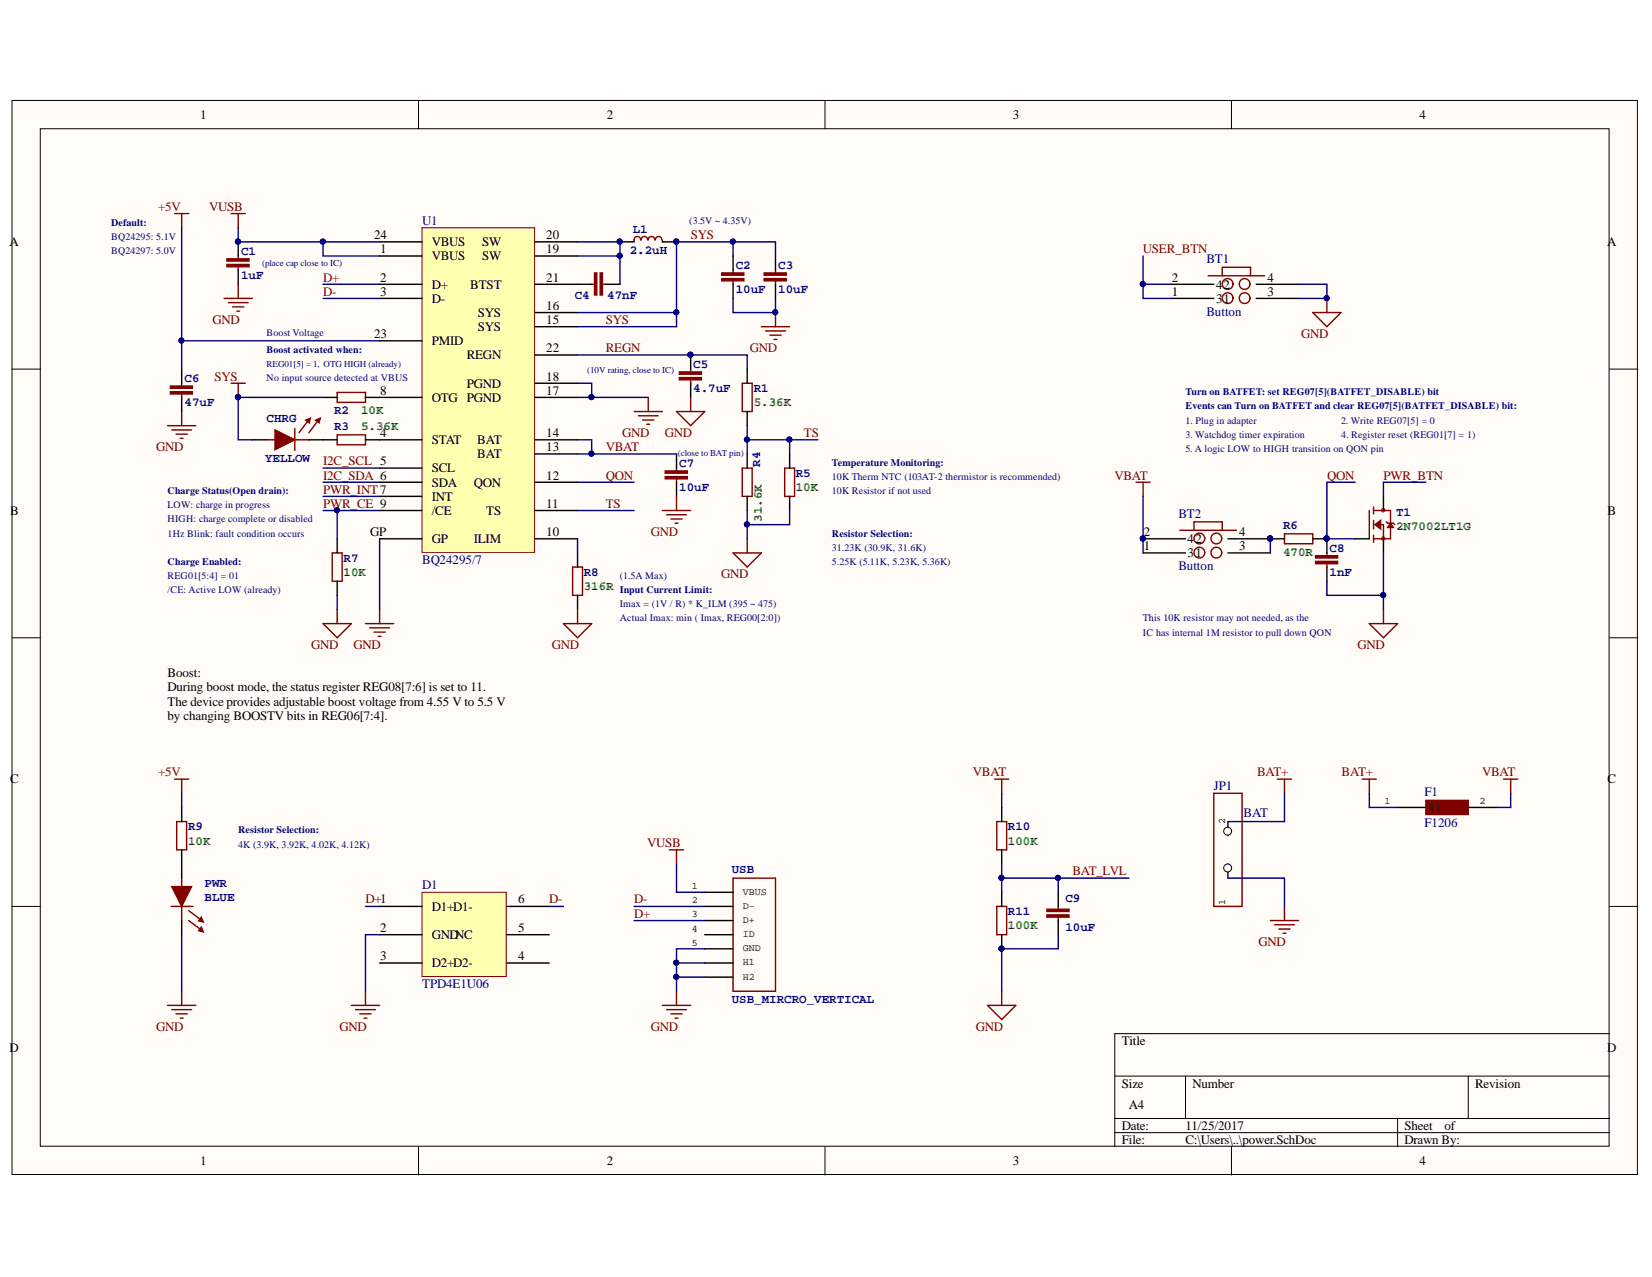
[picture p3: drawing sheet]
<svg xmlns="http://www.w3.org/2000/svg" width="279mm" height="216mm" viewBox="0 0 279 216" stroke-linecap="round" stroke-linejoin="round" font-family="sans-serif">
<defs><g id="words">
<g font-size="2.2">
<text x="33.8" y="20.1">1</text>
<text x="102.6" y="20.1">2</text>
<text x="171.3" y="20.1">3</text>
<text x="240.1" y="20.1">4</text>
<text x="1.6" y="41.6">A</text>
<text x="63.3" y="40.4">24</text>
<text x="73" y="41.6">VBUS</text>
<text x="81.6" y="41.6">SW</text>
<text x="92.4" y="40.4">20</text>
<text x="271.8" y="41.6">A</text>
<text x="64.3" y="47.6">2</text>
<text x="64.3" y="42.8">1</text>
<text x="73" y="44">VBUS</text>
<text x="81.6" y="44">SW</text>
<text x="92.4" y="42.8">19</text>
<text x="92.4" y="47.6">21</text>
<text x="198.2" y="47.6">2</text>
<text x="214.4" y="47.6">4</text>
<text x="64.3" y="50">3</text>
<text x="73" y="48.8">D+</text>
<text x="73" y="51.2">D-</text>
<text x="79.5" y="48.8">BTST</text>
<text x="80.8" y="53.5">SYS</text>
<text x="92.4" y="52.3">16</text>
<text x="198.2" y="50">1</text>
<text x="205.7" y="51.2">31</text>
<text x="205.7" y="48.8">42</text>
<text x="214.4" y="50">3</text>
<text x="63.3" y="57.2">23</text>
<text x="73" y="58.4">PMID</text>
<text x="80.8" y="56">SYS</text>
<text x="92.4" y="59.5">22</text>
<text x="92.4" y="54.8">15</text>
<text x="78.9" y="60.7">REGN</text>
<text x="78.9" y="65.5">PGND</text>
<text x="92.4" y="64.4">18</text>
<text x="64.3" y="66.7">8</text>
<text x="73" y="67.9">OTG PGND</text>
<text x="92.4" y="66.7">17</text>
<text x="64.3" y="73.9">4</text>
<text x="73" y="75.1">STAT</text>
<text x="80.7" y="75.1">BAT</text>
<text x="80.7" y="77.5">BAT</text>
<text x="92.4" y="73.9">14</text>
<text x="92.4" y="76.3">13</text>
<text x="73" y="82.3">SDA</text>
<text x="73" y="79.8">SCL</text>
<text x="80.1" y="82.3">QON</text>
<text x="92.4" y="81.1">12</text>
<text x="1.7" y="87">B</text>
<text x="73" y="84.7">INT</text>
<text x="73" y="87">/CE</text>
<text x="82.2" y="87">TS</text>
<text x="92.4" y="85.8">11</text>
<text x="271.9" y="87">B</text>
<text x="62.6" y="90.7">GP</text>
<text x="73" y="91.8">GP</text>
<text x="80.1" y="91.8">ILIM</text>
<text x="92.4" y="90.7">10</text>
<text x="193.5" y="90.7">2</text>
<text x="193.5" y="93">1</text>
<text x="200.8" y="94.2">31</text>
<text x="200.8" y="91.8">42</text>
<text x="209.6" y="93">3</text>
<text x="209.6" y="90.7">4</text>
<text x="28.3" y="114.5">Boost:</text>
<text x="28.3" y="116.9">During boost mode, the status register REG08[7:6] is set to 11.</text>
<text x="28.3" y="119.3">The device provides adjustable boost voltage from 4.55 V to 5.5 V</text>
<text x="28.3" y="121.7">by changing BOOSTV bits in REG06[7:4].</text>
<text x="1.7" y="132.4">C</text>
<text x="271.9" y="132.4">C</text>
<text x="73" y="154">D1+D1-</text>
<text x="87.6" y="152.7">6</text>
<text x="64.3" y="157.6">2</text>
<text x="73" y="158.7">GNDNC</text>
<text x="87.6" y="157.6">5</text>
<text x="64.3" y="162.4">3</text>
<text x="73" y="163.6">D2+D2-</text>
<text x="87.6" y="162.4">4</text>
<text x="1.6" y="177.9">D</text>
<text x="189.8" y="176.7">Title</text>
<text x="271.8" y="177.9">D</text>
<text x="189.8" y="183.9">Size</text>
<text x="201.7" y="183.9">Number</text>
<text x="249.5" y="183.9">Revision</text>
<text x="189.8" y="191.1">Date:</text>
<text x="190.9" y="187.4">A4</text>
<text x="200.5" y="191.1">11/25/2017</text>
<text x="237.6" y="191.1">Sheet</text>
<text x="244.3" y="191.1">of</text>
<text x="33.8" y="197">1</text>
<text x="102.6" y="197">2</text>
<text x="171.3" y="197">3</text>
<text x="189.8" y="193.4">File:</text>
<text x="200.5" y="193.4">C:\Users\..\power.SchDoc</text>
<text x="237.6" y="193.4">Drawn By:</text>
<text x="240.1" y="197">4</text>
</g>
<g font-size="2.2" fill="#800000">
<text x="26.7" y="35.7">+5V</text>
<text x="35.4" y="35.7">VUSB</text>
<text x="116.8" y="40.4">SYS</text>
<text x="54.7" y="47.6">D+</text>
<text x="193.3" y="42.8">USER_BTN</text>
<text x="54.7" y="50">D-</text>
<text x="36" y="54.8">GND</text>
<text x="102.4" y="59.5">REGN</text>
<text x="102.4" y="54.8">SYS</text>
<text x="126.8" y="59.5">GND</text>
<text x="220" y="57.2">GND</text>
<text x="36.3" y="64.4">SYS</text>
<text x="26.4" y="76.3">GND</text>
<text x="102.4" y="76.3">VBAT</text>
<text x="105.2" y="73.9">GND</text>
<text x="112.4" y="73.9">GND</text>
<text x="136" y="73.9">TS</text>
<text x="54.7" y="78.6">I2C_SCL 5</text>
<text x="54.7" y="81.1">I2C_SDA 6</text>
<text x="54.7" y="83.5">PWR_INT7</text>
<text x="102.4" y="81.1">QON</text>
<text x="188.5" y="81.1">VBAT</text>
<text x="224.4" y="81.1">QON</text>
<text x="234" y="81.1">PWR_BTN</text>
<text x="54.7" y="85.8">PWR_CE 9</text>
<text x="102.4" y="85.8">TS</text>
<text x="110.1" y="90.7">GND</text>
<text x="122" y="97.8">GND</text>
<text x="52.6" y="109.8">GND</text>
<text x="59.8" y="109.8">GND</text>
<text x="93.3" y="109.8">GND</text>
<text x="229.6" y="109.8">GND</text>
<text x="26.7" y="131.3">+5V</text>
<text x="164.5" y="131.3">VBAT</text>
<text x="212.6" y="131.3">BAT+</text>
<text x="226.9" y="131.3">BAT+</text>
<text x="250.7" y="131.3">VBAT</text>
<text x="109.5" y="143.2">VUSB</text>
<text x="181.4" y="148">BAT_LVL</text>
<text x="61.8" y="152.7">D+1</text>
<text x="92.9" y="152.7">D-</text>
<text x="107.3" y="155.2">D+</text>
<text x="107.3" y="152.7">D-</text>
<text x="212.9" y="159.9">GND</text>
<text x="26.4" y="174.3">GND</text>
<text x="57.4" y="174.3">GND</text>
<text x="110.1" y="174.3">GND</text>
<text x="165.1" y="174.3">GND</text>
</g>
<g font-size="2.2" fill="#000080">
<text x="71.4" y="38.1">U1</text>
<text x="204.1" y="44.5">BT1</text>
<text x="204.1" y="53.4">Button</text>
<text x="199.3" y="87.5">BT2</text>
<text x="71.4" y="95.4">BQ24295/7</text>
<text x="199.3" y="96.3">Button</text>
<text x="205.3" y="133.6">JP1</text>
<text x="240.9" y="134.6">F1</text>
<text x="210.3" y="138.2">BAT</text>
<text x="240.9" y="139.9">F1206</text>
<text x="71.4" y="150.4">D1</text>
<text x="71.4" y="167.1">TPD4E1U06</text>
</g>
<g font-size="2.1" fill="#000080">
<text x="107" y="39.3">L1</text>
<text x="40.8" y="43.1">C1</text>
<text x="40.8" y="47.2">1uF</text>
<text x="106.5" y="42.9">2.2uH</text>
<text x="124.4" y="45.5">C2</text>
<text x="131.6" y="45.5">C3</text>
<text x="97.2" y="50.6">C4</text>
<text x="102.7" y="50.6">47nF</text>
<text x="124.4" y="49.6">10uF</text>
<text x="131.6" y="49.6">10uF</text>
<text x="31.2" y="64.6">C6</text>
<text x="117.3" y="62.2">C5</text>
<text x="31.2" y="68.7">47uF</text>
<text x="45.1" y="71.4">CHRG</text>
<text x="56.5" y="69.9">R2</text>
<text x="117.3" y="66.3">4.7uF</text>
<text x="127.5" y="66.3">R1</text>
<text x="56.5" y="72.7">R3</text>
<text x="44.8" y="78.1">YELLOW</text>
<text x="114.9" y="79">C7</text>
<text x="114.9" y="83">10uF</text>
<text x="128.6" y="78.9" transform="rotate(-90 128.6 78.9)">R4</text>
<text x="134.6" y="80.7">R5</text>
<text x="217" y="89.4">R6</text>
<text x="236.1" y="87.2">T1</text>
<text x="58.1" y="95">R7</text>
<text x="224.9" y="93.4">C8</text>
<text x="98.7" y="97.4">R8</text>
<text x="224.9" y="97.4">1nF</text>
<text x="31.8" y="140.4">R9</text>
<text x="170.5" y="140.4">R10</text>
<text x="34.6" y="149.9">PWR</text>
<text x="123.8" y="147.6">USB</text>
<text x="34.6" y="152.4">BLUE</text>
<text x="170.5" y="154.8">R11</text>
<text x="180.2" y="152.6">C9</text>
<text x="180.2" y="157.4">10uF</text>
<text x="123.8" y="169.6">USB_MIRCRO_VERTICAL</text>
</g>
<g font-size="2.1" fill="#008000">
<text x="61.1" y="69.9">10K</text>
<text x="127.5" y="68.7">5.36K</text>
<text x="61.1" y="72.7">5.36K</text>
<text x="134.6" y="83">10K</text>
<text x="128.8" y="88.2" transform="rotate(-90 128.8 88.2)">31.6K</text>
<text x="236.1" y="89.6">2N7002LT1G</text>
<text x="217" y="94">470R</text>
<text x="58.1" y="97.4">10K</text>
<text x="98.7" y="99.8">316R</text>
<text x="31.8" y="142.8">10K</text>
<text x="170.5" y="142.8">100K</text>
<text x="170.5" y="157.1">100K</text>
</g>
<g font-size="1.7" fill="#000080">
<text x="18.8" y="40.5">BQ24295: 5.1V</text>
<text x="18.8" y="38.1">Default:</text>
<text x="116.6" y="37.9">(3.5V ~ 4.35V)</text>
<text x="18.8" y="42.9">BQ24297: 5.0V</text>
<text x="45.1" y="56.7">Boost Voltage</text>
<text x="45.1" y="59.6">Boost activated when:</text>
<text x="45.1" y="64.4">No input source detected at VBUS</text>
<text x="200.5" y="69.2">Events can Turn on BATFET and clear REG07[5](BATFET_DISABLE) bit:</text>
<text x="200.5" y="71.6">1. Plug in adapter</text>
<text x="200.5" y="66.8">Turn on BATFET: set REG07[5](BATFET_DISABLE) bit</text>
<text x="226.8" y="71.6">2. Write REG07[5] = 0</text>
<text x="200.5" y="74">3. Watchdog timer expiration</text>
<text x="200.5" y="76.4">5. A logic LOW to HIGH transition on QON pin</text>
<text x="226.8" y="74">4. Register reset (REG01[7] = 1)</text>
<text x="28.3" y="83.6">Charge Status(Open drain):</text>
<text x="140.7" y="78.7">Temperature Monitoring:</text>
<text x="140.7" y="81.2">10K Therm NTC (103AT-2 thermistor is recommended)</text>
<text x="140.7" y="83.6">10K Resistor if not used</text>
<text x="28.3" y="85.9">LOW: charge in progress</text>
<text x="28.3" y="88.3">HIGH: charge complete or disabled</text>
<text x="28.3" y="90.7">1Hz Blink: fault condition occurs</text>
<text x="28.3" y="95.5">Charge Enabled:</text>
<text x="140.7" y="93.1">31.23K (30.9K, 31.6K)</text>
<text x="140.7" y="90.7">Resistor Selection:</text>
<text x="140.7" y="95.5">5.25K (5.11K, 5.23K, 5.36K)</text>
<text x="28.3" y="100.3">/CE: Active LOW (already)</text>
<text x="28.3" y="97.8">REG01[5:4] = 01</text>
<text x="104.8" y="97.8">(1.5A Max)</text>
<text x="104.8" y="100.3">Input Current Limit:</text>
<text x="104.8" y="102.7">Imax = (1V / R) * K_ILM (395 ~ 475)</text>
<text x="104.8" y="105">Actual Imax: min ( Imax, REG00[2:0])</text>
<text x="193.3" y="107.5">IC has internal 1M resistor to pull down QON</text>
<text x="193.3" y="105">This 10K resistor may not needed, as the</text>
<text x="40.3" y="143.4">4K (3.9K, 3.92K, 4.02K, 4.12K)</text>
<text x="40.3" y="140.9">Resistor Selection:</text>
</g>
<g font-size="1.7">
<text x="234.2" y="136">1</text>
<text x="241.6" y="136.9">21</text>
<text x="250.2" y="136">2</text>
<text x="207.2" y="139.4" transform="rotate(-90 207.2 139.4)">2</text>
<text x="117" y="155.1">3</text>
<text x="117" y="152.7">2</text>
<text x="117" y="150.4">1</text>
<text x="125.6" y="153.7">D-</text>
<text x="125.6" y="151.3">VBUS</text>
<text x="207.2" y="153.1" transform="rotate(-90 207.2 153.1)">1</text>
<text x="117" y="159.9">5</text>
<text x="117" y="157.6">4</text>
<text x="125.6" y="156.1">D+</text>
<text x="125.6" y="160.9">GND</text>
<text x="125.6" y="158.5">ID</text>
<text x="125.6" y="163.2">H1</text>
<text x="125.6" y="165.7">H2</text>
</g>
<g font-size="1.5" fill="#000080">
<text x="44.3" y="44.9">(place cap close to IC)</text>
<text x="45.1" y="62.1">REG01[5] = 1, OTG HIGH (already)</text>
<text x="99.3" y="63">(10V rating, close to IC)</text>
<text x="114.6" y="77.1">(close to BAT pin)</text>
</g>
</g></defs>
<g fill="#fffcf8" stroke="#000" stroke-width=".17">
<path d="M2 17h274.9v181.6h-274.9z"/>
<path d="M6.8 21.8h265.3v172h-265.3z"/>
</g>
<g fill="none" stroke="#000" stroke-width=".17">
<path d="M70.8 17v4.8M139.5 17v4.8M208.3 17v4.8M2 62.4h4.8M272.2 62.4h4.8M2 107.8h4.8M272.2 107.8h4.8M2 153.2h4.8M272.2 153.2h4.8M272.2 174.8h-83.7v19.1M70.8 193.9v4.8M139.5 193.9v4.8"/>
<path d="M188.5 181.9h83.7M188.5 189.1h83.7M188.5 191.5h83.7M200.5 181.9v7.2M208.3 193.9v4.8M236.4 189.1v4.8M248.3 181.9v7.2"/>
</g>
<path d="M114.4 79.1v.5M114.4 81.1v.4M29.5 131.7h2.4M29.9 138.9h1.7v4.8h-1.7zM30.7 131.7v2.4M28.9 153.2h3.7M30.7 148.5v1.4M30.7 153.2v2.4M31.9 154l1.9 1.4M31.9 155.6l1.9 1.5" fill="none" stroke="#800000" stroke-width=".24"/>
<g fill="#800000" stroke="#800000" stroke-width=".24">
<path d="M112.5 80.6h3.7v.4h-3.7z"/>
<path d="M112.5 79.6h3.7v.4h-3.7z"/>
</g>
<path d="M114.4 76.7v2.4M114.4 81.5v2.4M30.7 136.5v2.4M30.7 143.7v2.4" fill="none" stroke="#000" stroke-width=".24"/>
<path d="M34 155.1l.4 .8-.8-.2z" fill="#800000"/>
<path d="M34 155.1l.4 .8-.8-.2z" fill="none" stroke="#800000" stroke-width=".24"/>
<path d="M34 156.8l.4 .7-.8-.1z" fill="#800000"/>
<path d="M34 156.8l.4 .7-.8-.1z" fill="none" stroke="#800000" stroke-width=".24"/>
<path d="M29.1 149.9h3.3l-1.7 3.3z" fill="#800000"/>
<g fill="none" stroke="#800000" stroke-width=".24">
<path d="M108.3 40.6a.59 .59 0 0 0-.7-.6 .59 .59 0 0 0-.4 .9M109.5 40.6a.55 .55 0 0 0-.5-.6 .55 .55 0 0 0-.6 .6M110.7 40.6a.55 .55 0 0 0-.5-.6 .55 .55 0 0 0-.6 .6M111.9 40.6a.55 .55 0 0 0-.5-.6 .55 .55 0 0 0-.6 .6M112 40.6v.3M29.1 149.9h3.3l-1.7 3.3zM28.3 170h4.8M29.1 170.7h3.3M29.8 171.4h1.9M30.5 172.1h.5M30.7 167.6v2.4M112 170h4.8"/>
<path d="M112.7 170.7h3.4M113.5 171.4h1.9M114.2 172.1h.5M114.4 167.6v2.4"/>
</g>
<path d="M104.9 40.9h2.3M112 40.9h2.4M30.7 146.1v2.4M30.7 155.6v2.4" fill="none" stroke="#000" stroke-width=".24"/>
<g fill="#000080" stroke="#000080" stroke-width=".17">
<circle cx="104.8" cy="40.8" r=".43"/>
<circle cx="114.4" cy="40.8" r=".43"/>
</g>
<path d="M241.2 135.3h7.1v2.4h-7.1z" fill-rule="evenodd" fill="#800000"/>
<path d="M168.2 131.7h2.4M168.6 138.9h1.7v4.8h-1.7zM169.4 131.7v2.4M205.3 134.1h4.8v19.1h-4.8zM230.4 131.7h2.4M231.6 131.7v2.4M241.2 135.3h7.1v2.4h-7.1zM254.3 131.7h2.4M255.5 131.7v2.4M168.6 153.2h1.7v4.8h-1.7zM167 170h4.8l-2.4 2.4zM169.4 167.6v2.4" fill="none" stroke="#800000" stroke-width=".24"/>
<path d="M169.4 136.5v2.4M236.4 136.5h4.8M248.3 136.5h4.8M169.4 143.7v2.4M169.4 150.9v2.3M169.4 158v2.4M207.7 146.1v2.4" fill="none" stroke="#000" stroke-width=".24"/>
<circle cx="169.4" cy="160.4" r=".43" fill="#000080" stroke="#000080" stroke-width=".17"/>
<circle cx="207.6" cy="146.7" r=".67" fill="#fffcf8" stroke="#000" stroke-width=".17"/>
<path d="M207.7 138.9v2.4" fill="none" stroke="#000" stroke-width=".24"/>
<circle cx="207.6" cy="140.5" r=".67" fill="#fffcf8" stroke="#000" stroke-width=".17"/>
<g fill="none" stroke="#800000" stroke-width=".24">
<path d="M29.5 36.1h2.4M30.7 36.1v2.4M39.1 36.1h2.4M40.3 36.1v2.4M100.1 48.1h.4M102 48.1h.5M204.3 46.6h9.6M206.7 46.6v-1.4h4.8v1.4M222 52.8h4.8l-2.4 2.4zM224.4 50.5v2.3M45.1 74.4h1.4M49.9 72.4v3.8"/>
<path d="M49.9 74.4h2.3M52 71.3l-1.4 1.9M53.7 71.3l-1.5 1.9M57 73.5h4.8v1.7h-4.8zM116.8 62.4v.5M116.8 64.3v.5M125.5 64.8h1.7v4.8h-1.7zM125.5 79.1h1.7v4.8h-1.7zM132.7 79.1h1.7v4.8h-1.7zM96.8 95.9h1.7v4.8h-1.7zM112 86.3h4.8M112.7 87h3.4"/>
<path d="M113.5 87.7h1.9M114.2 88.5h.5M114.4 83.9v2.4M124 93.5h4.8l-2.4 2.4zM126.4 91.1v2.4M61.8 105.4h4.8M62.5 106.2h3.4M63.2 106.9h2M64 107.6h.4M64.2 103v2.4M95.3 105.4h4.8l-2.4 2.4zM97.7 103v2.4"/>
<path d="M216 131.7h2.4M217.2 131.7v2.4M113.2 143.7h2.4M114.4 143.7v2.4M124 148.5h7.2v19.1h-7.2zM179 153.2v.5M179 155.2v.4M214.9 155.6h4.7M215.6 156.4h3.3M216.3 157.1h1.9M217 157.8h.5M217.2 153.2v2.4"/>
<circle cx="207.6" cy="50.4" r=".91"/>
<circle cx="207.6" cy="48" r=".91"/>
<circle cx="210.5" cy="50.4" r=".91"/>
<circle cx="210.5" cy="48" r=".91"/>
</g>
<g fill="#800000" stroke="#800000" stroke-width=".24">
<path d="M177.1 154.7h3.7v.4h-3.7z"/>
<path d="M177.1 153.7h3.7v.4h-3.7z"/>
<path d="M114.9 63.8h3.7v.4h-3.7z"/>
<path d="M114.9 62.9h3.7v.4h-3.7z"/>
<path d="M101.5 46.1h.4v3.8h-.4z"/>
<path d="M100.5 46.1h.4v3.8h-.4z"/>
</g>
<g fill="none" stroke="#000" stroke-width=".24">
<path d="M97.7 48.1h2.4M102.5 48.1h2.4M198.1 50.5h7.2M198.1 48.1h7.2M212.5 50.5h7.1M212.5 48.1h7.1M54.6 74.4h2.4M61.8 74.4h2.4M116.8 60v2.4M116.8 64.8v2.4M126.4 62.4v2.4M126.4 69.6v2.4"/>
<path d="M126.4 76.7v2.4M133.5 76.7v2.4M97.7 93.5v2.4M126.4 83.9v2.4M133.5 83.9v2.4M97.7 100.7v2.3M119.2 155.6h4.8M119.2 153.2h4.8M119.2 158h4.8M119.2 150.9h4.8M179 150.9v2.3M179 155.6v2.4"/>
<path d="M119.2 160.4h4.8M119.2 162.8h4.8M119.2 165.2h4.8"/>
</g>
<g fill="#000080" stroke="#000080" stroke-width=".17">
<circle cx="224.4" cy="50.4" r=".43"/>
<circle cx="116.8" cy="60" r=".43"/>
</g>
<path d="M51.7 71l.8-.3-.2 .8z" fill="#800000"/>
<path d="M51.7 71l.8-.3-.2 .8z" fill="none" stroke="#800000" stroke-width=".24"/>
<path d="M53.4 71l.8-.3-.2 .8z" fill="#800000"/>
<path d="M53.4 71l.8-.3-.2 .8z" fill="none" stroke="#800000" stroke-width=".24"/>
<path d="M46.5 72.7l3.4 1.7-3.4 1.6z" fill="#800000"/>
<g fill="none" stroke="#800000" stroke-width=".24">
<path d="M37.9 50.5h4.8M38.6 51.2h3.4M39.3 51.9h1.9M40.1 52.6h.4M40.3 43.3v.5M40.3 45.2v.5M40.3 48.1v2.4M28.3 72h4.8M29.1 72.7h3.3M29.8 73.4h1.9M30.5 74.1h.5M30.7 69.6v2.4"/>
<path d="M39.1 64.8h2.4M40.3 64.8v2.4M46.5 72.7l3.4 1.7-3.4 1.6zM57 66.3h4.8v1.7h-4.8zM199.5 89.7h9.6M201.9 89.7v-1.5h4.8v1.5M231.6 86.3v4.8M232.3 85.7v1.2M232.3 88v1.4M232.3 90.5v1.2M232.3 86.3h2.9v4.8h-2.9M233.5 88.7h.5v2.4"/>
<path d="M234.5 88.2l.2 .3h1l.2 .2"/>
<circle cx="202.8" cy="91" r=".91"/>
<circle cx="202.8" cy="93.4" r=".91"/>
<circle cx="205.7" cy="91" r=".91"/>
<circle cx="205.7" cy="93.4" r=".91"/>
</g>
<path d="M40.3 40.9v2.4M40.3 45.7v2.4M42.7 74.4h2.4M52.2 74.4h2.4M54.6 67.2h2.4M61.8 67.2h2.4M193.3 93.5h7.2M193.3 91.1h7.2M207.7 93.5h7.2M207.7 91.1h7.2" fill="none" stroke="#000" stroke-width=".24"/>
<g fill="#000080" stroke="#000080" stroke-width=".17">
<circle cx="40.2" cy="67.1" r=".43"/>
<circle cx="40.2" cy="40.8" r=".43"/>
<circle cx="214.8" cy="91" r=".43"/>
<circle cx="193.3" cy="91" r=".43"/>
</g>
<g fill="#800000" stroke="#800000" stroke-width=".24">
<path d="M38.4 44.7h3.7v.4h-3.7z"/>
<path d="M38.4 43.8h3.7v.3h-3.7z"/>
</g>
<path d="M235.2 88.5l.5 .7h-1z" fill="#800000"/>
<path d="M235.2 88.5l.5 .7h-1z" fill="none" stroke="#800000" stroke-width=".24"/>
<path d="M232.5 88.7l1-.7v1.4z" fill="#800000"/>
<g fill="none" stroke="#800000" stroke-width=".24">
<path d="M124 45.7v.4M124 47.6v.5M128.8 55.2h4.7M129.5 56h3.3M130.2 56.7h1.9M130.9 57.4h.5M131.2 45.7v.4M131.2 47.6v.5M131.2 52.8v2.4M192.1 81.5h2.4M193.3 81.5v2.4M232.5 88.7l1-.7v1.4z"/>
<path d="M231.6 105.4h4.8l-2.4 2.4zM234 103v2.4"/>
</g>
<g fill="none" stroke="#800000" stroke-width=".17">
<circle cx="233.9" cy="91" r=".29"/>
<circle cx="233.9" cy="86.3" r=".29"/>
</g>
<path d="M124 43.3v2.4M124 48.1v2.4M131.2 43.3v2.4M131.2 48.1v2.4M229.2 91.1h2.4M234 83.9v2.4M234 91.1v2.4" fill="none" stroke="#000" stroke-width=".24"/>
<g fill="#800000" stroke="#800000" stroke-width=".24">
<path d="M122.1 47.1h3.7v.4h-3.7z"/>
<path d="M122.1 46.1h3.7v.4h-3.7z"/>
<path d="M129.2 47.1h3.8v.4h-3.8z"/>
<path d="M129.2 46.1h3.8v.4h-3.8z"/>
</g>
<circle cx="131.1" cy="52.8" r=".43" fill="#000080" stroke="#000080" stroke-width=".17"/>
<path d="M71.4 38.5h19v54.9h-19z" fill="#ffffb0" stroke="#800000" stroke-width=".17"/>
<g fill="none" stroke="#000" stroke-width=".24">
<path d="M64.2 40.9h7.2M64.2 57.6h7.2M64.2 48.1h7.2M64.2 50.5h7.2M64.2 43.3h7.2M90.5 40.9h7.2M90.5 48.1h7.2M90.5 43.3h7.2M90.5 55.2h7.2M90.5 52.8h7.2M64.2 74.4h7.2M64.2 79.1h7.2"/>
<path d="M64.2 67.2h7.2M90.5 74.4h7.2M90.5 67.2h7.2M90.5 60h7.2M90.5 64.8h7.2M90.5 76.7h7.2M57 91.1v2.4M57 98.3v2.4M64.2 81.5h7.2M64.2 83.9h7.2M64.2 86.3h7.2M64.2 91.1h7.2"/>
<path d="M90.5 81.5h7.2M90.5 86.3h7.2M90.5 91.1h7.2"/>
</g>
<path d="M114.4 69.6h4.8l-2.4 2.4zM116.8 67.2v2.4M56.2 93.5h1.7v4.8h-1.7zM54.6 105.4h4.8l-2.4 2.4zM57 103v2.4" fill="none" stroke="#800000" stroke-width=".24"/>
<path d="M71.4 150.9h14.2v14.2h-14.2z" fill="#ffffb0" stroke="#800000" stroke-width=".17"/>
<path d="M30.7 62.4v2.4M30.7 67.2v2.4M214.9 91.1h2.3M222 91.1h2.4v2.4M224.4 95.9v2.4M64.2 153.2h7.2M64.2 158h7.2M85.7 153.2h7.2M85.7 158h7.2M64.2 162.8h7.2M85.7 162.8h7.2" fill="none" stroke="#000" stroke-width=".24"/>
<g fill="none" stroke="#800000" stroke-width=".24">
<path d="M30.7 64.8v.5M30.7 66.7v.5M107.2 69.6h4.8M108 70.3h3.3M108.7 71h1.9M109.4 71.7h.5M109.6 67.2v2.4M217.2 90.3h4.8v1.6h-4.8zM224.4 93.5v.5M224.4 95.4v.5M59.4 170h4.8M60.1 170.7h3.4"/>
<path d="M60.9 171.4h1.9M61.6 172.1h.5M61.8 167.6v2.4"/>
</g>
<g fill="#800000" stroke="#800000" stroke-width=".24">
<path d="M28.8 66.2h3.7v.4h-3.7z"/>
<path d="M28.8 65.3h3.7v.4h-3.7z"/>
<path d="M222.5 94.9h3.7v.4h-3.7z"/>
<path d="M222.5 94h3.7v.3h-3.7z"/>
</g>
<g fill="#000080" stroke="#000080" stroke-width=".17">
<circle cx="224.4" cy="91" r=".43"/>
<circle cx="169.4" cy="148.4" r=".43"/>
<circle cx="178.9" cy="148.4" r=".43"/>
<circle cx="114.4" cy="162.8" r=".43"/>
<circle cx="114.4" cy="165.2" r=".43"/>
<circle cx="104.8" cy="40.8" r=".43"/>
<circle cx="104.8" cy="43.2" r=".43"/>
<circle cx="114.4" cy="52.8" r=".43"/>
<circle cx="100" cy="76.7" r=".43"/>
<circle cx="126.3" cy="88.7" r=".43"/>
<circle cx="40.2" cy="67.1" r=".43"/>
<circle cx="40.2" cy="40.8" r=".43"/>
<circle cx="54.6" cy="40.8" r=".43"/>
<circle cx="57" cy="86.3" r=".43"/>
<circle cx="116.8" cy="60" r=".43"/>
<circle cx="126.3" cy="74.3" r=".43"/>
<circle cx="133.5" cy="74.3" r=".43"/>
<circle cx="193.3" cy="91" r=".43"/>
<circle cx="193.3" cy="48" r=".43"/>
<circle cx="224.4" cy="50.4" r=".43"/>
<circle cx="114.4" cy="40.8" r=".43"/>
<circle cx="123.9" cy="40.8" r=".43"/>
<circle cx="131.1" cy="52.8" r=".43"/>
<circle cx="30.7" cy="57.6" r=".43"/>
<circle cx="169.4" cy="160.4" r=".43"/>
<circle cx="100" cy="67.1" r=".43"/>
<circle cx="233.9" cy="100.6" r=".43"/>
<circle cx="214.8" cy="91" r=".43"/>
</g>
<g fill="none" stroke="#000080" stroke-width=".24">
<path d="M30.7 38.5v23.9M40.3 38.5v2.4h14.3v2.4h9.6M30.7 57.6h33.5M54.6 40.9h9.6M54.6 48.1h9.6M54.6 50.5h9.6M97.7 40.9h7.2v2.4M97.7 43.3h7.2v4.8M114.4 52.8v2.4h-16.7M124 50.5v2.3h7.2v-2.3M124 40.9v2.4M131.2 43.3v-2.4h-16.8v11.9h-16.7"/>
<path d="M193.3 43.3v7.2h4.8M193.3 48.1h4.8M219.6 48.1h4.8v2.4h-4.8M54.6 67.2h-14.3v7.2h2.4M54.6 79.1h9.6M97.7 74.4h2.4v2.3M97.7 76.7h16.7M97.7 60h28.7v2.4M97.7 64.8h2.4v2.4h-2.4M100.1 67.2h9.5M126.4 72v4.7M126.4 74.4h7.1v2.3"/>
<path d="M133.5 74.4h4.8M54.6 86.3h9.6M54.6 81.5h9.6M54.6 83.9h9.6M57 86.3v4.8M64.2 91.1v11.9M97.7 81.5h9.5M97.7 86.3h9.5M97.7 91.1v2.4M126.4 86.3v2.4h7.1v-2.4M126.4 88.7v2.4M193.3 83.9v9.6"/>
<path d="M214.9 91.1v2.4M224.4 98.3v2.4h9.6M229.2 81.5h-4.8v9.6h4.8M234 93.5v9.5M241.2 81.5h-7.2v2.4M57 100.7v2.3M30.7 134.1v2.4M169.4 134.1v2.4M217.2 134.1v4.8h-9.5M231.6 134.1v2.4h4.8M255.5 134.1v2.4h-2.4M30.7 158v9.6"/>
<path d="M61.8 153.2h2.4M64.2 158h-2.4v9.6M92.9 153.2h2.4M107.2 155.6h12M107.2 153.2h12M114.4 146.1v4.8h4.8M169.4 146.1v2.4h21.5M169.4 148.5v2.4M179 158v2.4h-9.6v7.2M179 148.5v2.4M207.7 148.5h9.5v4.7M114.4 162.8h4.8"/>
<path d="M114.4 165.2h4.8M119.2 160.4h-4.8v7.2"/>
</g>
<use href="#words"/>
</svg>
